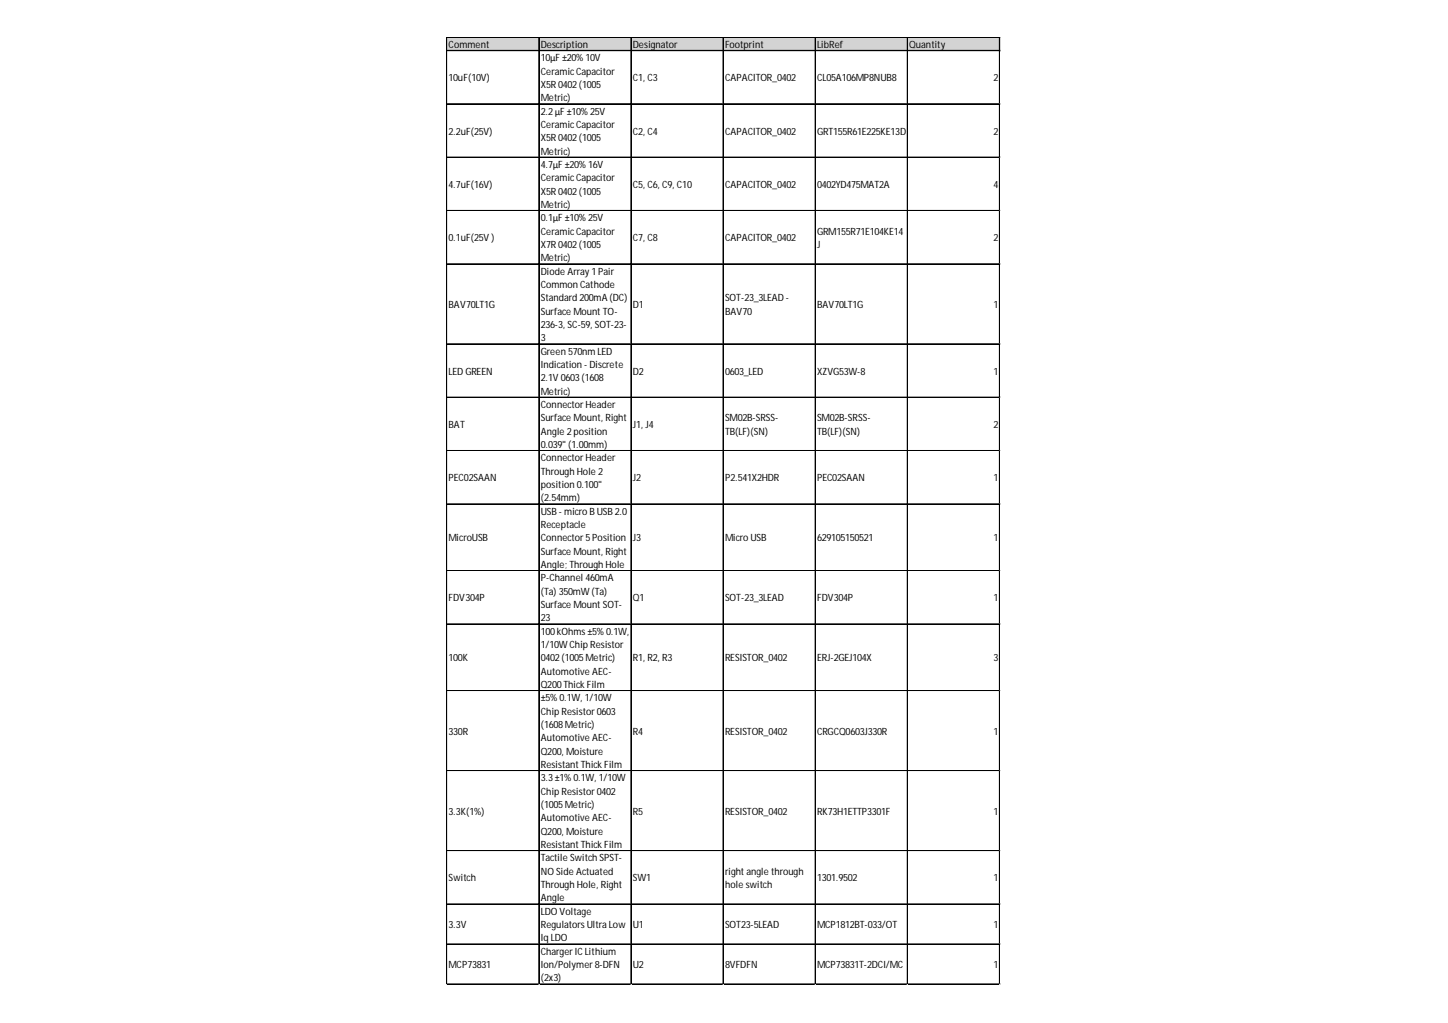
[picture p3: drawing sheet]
<svg xmlns="http://www.w3.org/2000/svg" width="297mm" height="210mm" viewBox="0 0 297 210" stroke-linecap="round" stroke-linejoin="round" font-family="sans-serif">
<defs><g id="words">
<g font-size="2.1">
<text x="92" y="9.8">Comment</text>
<text x="110.9" y="9.8">Description</text>
<text x="129.8" y="9.8">Designator</text>
<text x="148.7" y="9.8">Footprint</text>
<text x="167.6" y="9.8">LibRef</text>
<text x="186.5" y="9.8">Quantity</text>
<text x="92" y="16.7">10uF(10V)</text>
<text x="110.9" y="12.6">10µF ±20% 10V</text>
<text x="110.9" y="15.3">CeramicCapacitor</text>
<text x="129.8" y="16.7">C1, C3</text>
<text x="148.7" y="16.7">CAPACITOR_0402</text>
<text x="167.6" y="16.7">CL05A106MP8NUB8</text>
<text x="203.8" y="16.7">2</text>
<text x="110.9" y="18">X5R0402(1005</text>
<text x="110.9" y="20.8">Metric)</text>
<text x="110.9" y="23.5">2.2µF ±10% 25V</text>
<text x="92" y="27.6">2.2uF(25V)</text>
<text x="110.9" y="26.2">CeramicCapacitor</text>
<text x="110.9" y="29">X5R0402(1005</text>
<text x="129.8" y="27.6">C2, C4</text>
<text x="148.7" y="27.6">CAPACITOR_0402</text>
<text x="167.6" y="27.6">GRT155R61E225KE13D</text>
<text x="203.8" y="27.6">2</text>
<text x="110.9" y="31.7">Metric)</text>
<text x="110.9" y="34.5">4.7µF ±20% 16V</text>
<text x="92" y="38.6">4.7uF(16V)</text>
<text x="110.9" y="37.2">CeramicCapacitor</text>
<text x="110.9" y="39.9">X5R0402(1005</text>
<text x="129.8" y="38.6">C5, C6, C9, C10</text>
<text x="148.7" y="38.6">CAPACITOR_0402</text>
<text x="167.6" y="38.6">0402YD475MAT2A</text>
<text x="203.8" y="38.6">4</text>
<text x="110.9" y="42.7">Metric)</text>
<text x="110.9" y="45.4">0.1µF ±10% 25V</text>
<text x="92" y="49.5">0.1uF(25V )</text>
<text x="110.9" y="48.1">CeramicCapacitor</text>
<text x="110.9" y="50.9">X7R0402(1005</text>
<text x="110.9" y="53.6">Metric)</text>
<text x="129.8" y="49.5">C7, C8</text>
<text x="148.7" y="49.5">CAPACITOR_0402</text>
<text x="167.6" y="48.1">GRM155R71E104KE14</text>
<text x="167.6" y="50.9">J</text>
<text x="203.8" y="49.5">2</text>
<text x="110.9" y="56.3">Diode Array 1Pair</text>
<text x="110.9" y="59.1">Common Cathode</text>
<text x="92" y="63.2">BAV70LT1G</text>
<text x="110.9" y="61.8">Standard 200mA (DC)</text>
<text x="110.9" y="64.6">Surface Mount TO-</text>
<text x="129.8" y="63.2">D1</text>
<text x="148.7" y="61.8">SOT-23_3LEAD -</text>
<text x="148.7" y="64.6">BAV70</text>
<text x="167.6" y="63.2">BAV70LT1G</text>
<text x="203.8" y="63.2">1</text>
<text x="110.9" y="67.3">236-3, SC-59, SOT-23-</text>
<text x="110.9" y="70">3</text>
<text x="92" y="76.9">LED GREEN</text>
<text x="110.9" y="72.8">Green 570nm LED</text>
<text x="110.9" y="75.5">Indication - Discrete</text>
<text x="129.8" y="76.9">D2</text>
<text x="148.7" y="76.9">0603_LED</text>
<text x="167.6" y="76.9">XZVG53W-8</text>
<text x="203.8" y="76.9">1</text>
<text x="110.9" y="78.2">2.1V 0603(1608</text>
<text x="110.9" y="81">Metric)</text>
<text x="110.9" y="83.7">ConnectorHeader</text>
<text x="92" y="87.8">BAT</text>
<text x="110.9" y="86.4">Surface Mount, Right</text>
<text x="110.9" y="89.2">Angle 2position</text>
<text x="129.8" y="87.8">J1, J4</text>
<text x="148.7" y="86.4">SM02B-SRSS-</text>
<text x="148.7" y="89.2">TB(LF)(SN)</text>
<text x="167.6" y="86.4">SM02B-SRSS-</text>
<text x="167.6" y="89.2">TB(LF)(SN)</text>
<text x="203.8" y="87.8">2</text>
<text x="110.9" y="91.9">0.039&quot; (1.00mm)</text>
<text x="110.9" y="94.7">ConnectorHeader</text>
<text x="92" y="98.8">PEC02SAAN</text>
<text x="110.9" y="97.4">Through Hole 2</text>
<text x="110.9" y="100.1">position 0.100&quot;</text>
<text x="129.8" y="98.8">J2</text>
<text x="148.7" y="98.8">P2.541X2HDR</text>
<text x="167.6" y="98.8">PEC02SAAN</text>
<text x="203.8" y="98.8">1</text>
<text x="110.9" y="102.9">(2.54mm)</text>
<text x="110.9" y="105.6">USB - micro B USB 2.0</text>
<text x="92" y="111.1">MicroUSB</text>
<text x="110.9" y="108.3">Receptacle</text>
<text x="110.9" y="111.1">Connector5Position</text>
<text x="110.9" y="113.8">Surface Mount, Right</text>
<text x="129.8" y="111.1">J3</text>
<text x="148.7" y="111.1">Micro USB</text>
<text x="167.6" y="111.1">629105150521</text>
<text x="203.8" y="111.1">1</text>
<text x="110.9" y="116.5">Angle; Through Hole</text>
<text x="110.9" y="119.3">P-Channel 460mA</text>
<text x="92" y="123.4">FDV304P</text>
<text x="110.9" y="122">(Ta) 350mW (Ta)</text>
<text x="110.9" y="124.8">Surface Mount SOT-</text>
<text x="129.8" y="123.4">Q1</text>
<text x="148.7" y="123.4">SOT-23_3LEAD</text>
<text x="167.6" y="123.4">FDV304P</text>
<text x="203.8" y="123.4">1</text>
<text x="110.9" y="127.5">23</text>
<text x="110.9" y="130.2">100kOhms±5% 0.1W,</text>
<text x="92" y="135.7">100K</text>
<text x="110.9" y="133">1/10W Chip Resistor</text>
<text x="110.9" y="135.7">0402(1005Metric)</text>
<text x="129.8" y="135.7">R1, R2, R3</text>
<text x="148.7" y="135.7">RESISTOR_0402</text>
<text x="167.6" y="135.7">ERJ-2GEJ104X</text>
<text x="203.8" y="135.7">3</text>
<text x="110.9" y="138.4">Automotive AEC-</text>
<text x="110.9" y="141.2">Q200Thick Film</text>
<text x="110.9" y="143.9">±5% 0.1W, 1/10W</text>
<text x="110.9" y="146.6">Chip Resistor0603</text>
<text x="110.9" y="149.4">(1608Metric)</text>
<text x="92" y="150.8">330R</text>
<text x="110.9" y="152.1">Automotive AEC-</text>
<text x="110.9" y="154.9">Q200, Moisture</text>
<text x="129.8" y="150.8">R4</text>
<text x="148.7" y="150.8">RESISTOR_0402</text>
<text x="167.6" y="150.8">CRGCQ0603J330R</text>
<text x="203.8" y="150.8">1</text>
<text x="110.9" y="157.6">Resistant Thick Film</text>
<text x="110.9" y="160.3">3.3±1% 0.1W, 1/10W</text>
<text x="92" y="167.2">3.3K(1%)</text>
<text x="110.9" y="163.1">Chip Resistor0402</text>
<text x="110.9" y="165.8">(1005Metric)</text>
<text x="129.8" y="167.2">R5</text>
<text x="148.7" y="167.2">RESISTOR_0402</text>
<text x="167.6" y="167.2">RK73H1ETTP3301F</text>
<text x="203.8" y="167.2">1</text>
<text x="110.9" y="168.5">Automotive AEC-</text>
<text x="110.9" y="171.3">Q200, Moisture</text>
<text x="110.9" y="174">Resistant Thick Film</text>
<text x="110.9" y="176.7">Tactile Switch SPST-</text>
<text x="110.9" y="179.5">NO Side Actuated</text>
<text x="148.7" y="179.5">right angle through</text>
<text x="92" y="180.9">Switch</text>
<text x="110.9" y="182.2">Through Hole, Right</text>
<text x="110.9" y="185">Angle</text>
<text x="129.8" y="180.9">SW1</text>
<text x="148.7" y="182.2">hole switch</text>
<text x="167.6" y="180.9">1301.9502</text>
<text x="203.8" y="180.9">1</text>
<text x="92" y="190.4">3.3V</text>
<text x="110.9" y="187.7">LDO Voltage</text>
<text x="110.9" y="190.4">RegulatorsUltra Low</text>
<text x="129.8" y="190.4">U1</text>
<text x="148.7" y="190.4">SOT23-5LEAD</text>
<text x="167.6" y="190.4">MCP1812BT-033/OT</text>
<text x="203.8" y="190.4">1</text>
<text x="110.9" y="193.2">Iq LDO</text>
<text x="110.9" y="195.9">ChargerICLithium</text>
<text x="92" y="198.6">MCP73831</text>
<text x="110.9" y="198.6">Ion/Polymer8-DFN</text>
<text x="110.9" y="201.4">(2x3)</text>
<text x="129.8" y="198.6">U2</text>
<text x="148.7" y="198.6">8VFDFN</text>
<text x="167.6" y="198.6">MCP73831T-2DCI/MC</text>
<text x="203.8" y="198.6">1</text>
</g>
</g></defs>
<path d="M91.7 7.7h113.5v2.8h-113.5z" fill="#d3d3d3"/>
<g fill="none" stroke="#000" stroke-width=".21">
<path d="M91.6 7.6v194.4M91.7 7.6v194.4M91.8 7.6h113.3M91.8 7.7h113.3M91.8 10.3h113.3M91.8 10.4h113.3M110.5 7.7v194.3M110.6 7.7v194.3M129.4 7.7v194.3M129.5 7.7v194.3M148.3 7.7v194.3M148.4 7.7v194.3"/>
<path d="M167.2 7.7v194.3M167.3 7.7v194.3M186.1 7.7v194.3M186.2 7.7v194.3M205 7.7v194.3M205.1 7.7v194.3M91.8 21.3h113.3M91.8 21.4h113.3M91.8 32.2h113.3M91.8 32.3h113.3M91.8 43.2h113.3M91.8 54.1h113.3"/>
<path d="M91.8 54.2h113.3M91.8 70.5h113.3M91.8 70.6h113.3M91.8 81.5h113.3M91.8 81.6h113.3M91.8 92.4h113.3M91.8 92.5h113.3M91.8 103.4h113.3M91.8 117.1h113.3M91.8 128h113.3M91.8 128.1h113.3M91.8 141.7h113.3"/>
<path d="M91.8 141.8h113.3M91.8 158.1h113.3M91.8 158.2h113.3M91.8 174.5h113.3M91.8 174.6h113.3M91.8 185.5h113.3M91.8 193.7h113.3M91.8 201.9h113.3M91.8 202h113.3"/>
</g>
<path d="M91.6 202v.1" fill="none" stroke="#d4d4d4" stroke-width=".21"/>
<path d="M91.6 202l.2 .1z" fill="#d4d4d4"/>
<path d="M110.5 202v.1" fill="none" stroke="#d4d4d4" stroke-width=".21"/>
<path d="M110.5 202l.2 .1z" fill="#d4d4d4"/>
<path d="M129.4 202v.1" fill="none" stroke="#d4d4d4" stroke-width=".21"/>
<path d="M129.4 202l.2 .1z" fill="#d4d4d4"/>
<path d="M148.3 202v.1" fill="none" stroke="#d4d4d4" stroke-width=".21"/>
<path d="M148.3 202l.2 .1z" fill="#d4d4d4"/>
<path d="M167.2 202v.1" fill="none" stroke="#d4d4d4" stroke-width=".21"/>
<path d="M167.2 202l.2 .1z" fill="#d4d4d4"/>
<path d="M186.1 202v.1" fill="none" stroke="#d4d4d4" stroke-width=".21"/>
<path d="M186.1 202l.2 .1z" fill="#d4d4d4"/>
<path d="M205 202v.1" fill="none" stroke="#d4d4d4" stroke-width=".21"/>
<path d="M205 202l.1 .1z" fill="#d4d4d4"/>
<path d="M205.1 21.3h.1" fill="none" stroke="#d4d4d4" stroke-width=".21"/>
<path d="M205.1 21.3l.1 .1z" fill="#d4d4d4"/>
<path d="M205.1 32.2h.1" fill="none" stroke="#d4d4d4" stroke-width=".21"/>
<path d="M205.1 32.2l.1 .2z" fill="#d4d4d4"/>
<path d="M205.1 43.2h.1" fill="none" stroke="#d4d4d4" stroke-width=".21"/>
<path d="M205.1 43.2l.1 .1z" fill="#d4d4d4"/>
<path d="M205.1 54.1h.1" fill="none" stroke="#d4d4d4" stroke-width=".21"/>
<path d="M205.1 54.1l.1 .2z" fill="#d4d4d4"/>
<path d="M205.1 70.5h.1" fill="none" stroke="#d4d4d4" stroke-width=".21"/>
<path d="M205.1 70.5l.1 .2z" fill="#d4d4d4"/>
<path d="M205.1 81.5h.1" fill="none" stroke="#d4d4d4" stroke-width=".21"/>
<path d="M205.1 81.5l.1 .1z" fill="#d4d4d4"/>
<path d="M205.1 92.4h.1" fill="none" stroke="#d4d4d4" stroke-width=".21"/>
<path d="M205.1 92.4l.1 .2z" fill="#d4d4d4"/>
<path d="M205.1 103.4h.1" fill="none" stroke="#d4d4d4" stroke-width=".21"/>
<path d="M205.1 103.4l.1 .1z" fill="#d4d4d4"/>
<path d="M205.1 117.1h.1" fill="none" stroke="#d4d4d4" stroke-width=".21"/>
<path d="M205.1 117.1l.1 .1z" fill="#d4d4d4"/>
<path d="M205.1 128h.1" fill="none" stroke="#d4d4d4" stroke-width=".21"/>
<path d="M205.1 128l.1 .1z" fill="#d4d4d4"/>
<path d="M205.1 141.7h.1" fill="none" stroke="#d4d4d4" stroke-width=".21"/>
<path d="M205.1 141.7l.1 .1z" fill="#d4d4d4"/>
<path d="M205.1 158.1h.1" fill="none" stroke="#d4d4d4" stroke-width=".21"/>
<path d="M205.1 158.1l.1 .1z" fill="#d4d4d4"/>
<path d="M205.1 174.5h.1" fill="none" stroke="#d4d4d4" stroke-width=".21"/>
<path d="M205.1 174.5l.1 .2z" fill="#d4d4d4"/>
<path d="M205.1 185.5h.1" fill="none" stroke="#d4d4d4" stroke-width=".21"/>
<path d="M205.1 185.5l.1 .1z" fill="#d4d4d4"/>
<path d="M205.1 193.7h.1" fill="none" stroke="#d4d4d4" stroke-width=".21"/>
<path d="M205.1 193.7l.1 .1z" fill="#d4d4d4"/>
<path d="M205.1 201.9h.1" fill="none" stroke="#d4d4d4" stroke-width=".21"/>
<path d="M205.1 201.9l.1 .1z" fill="#d4d4d4"/>
<use href="#words"/>
</svg>
